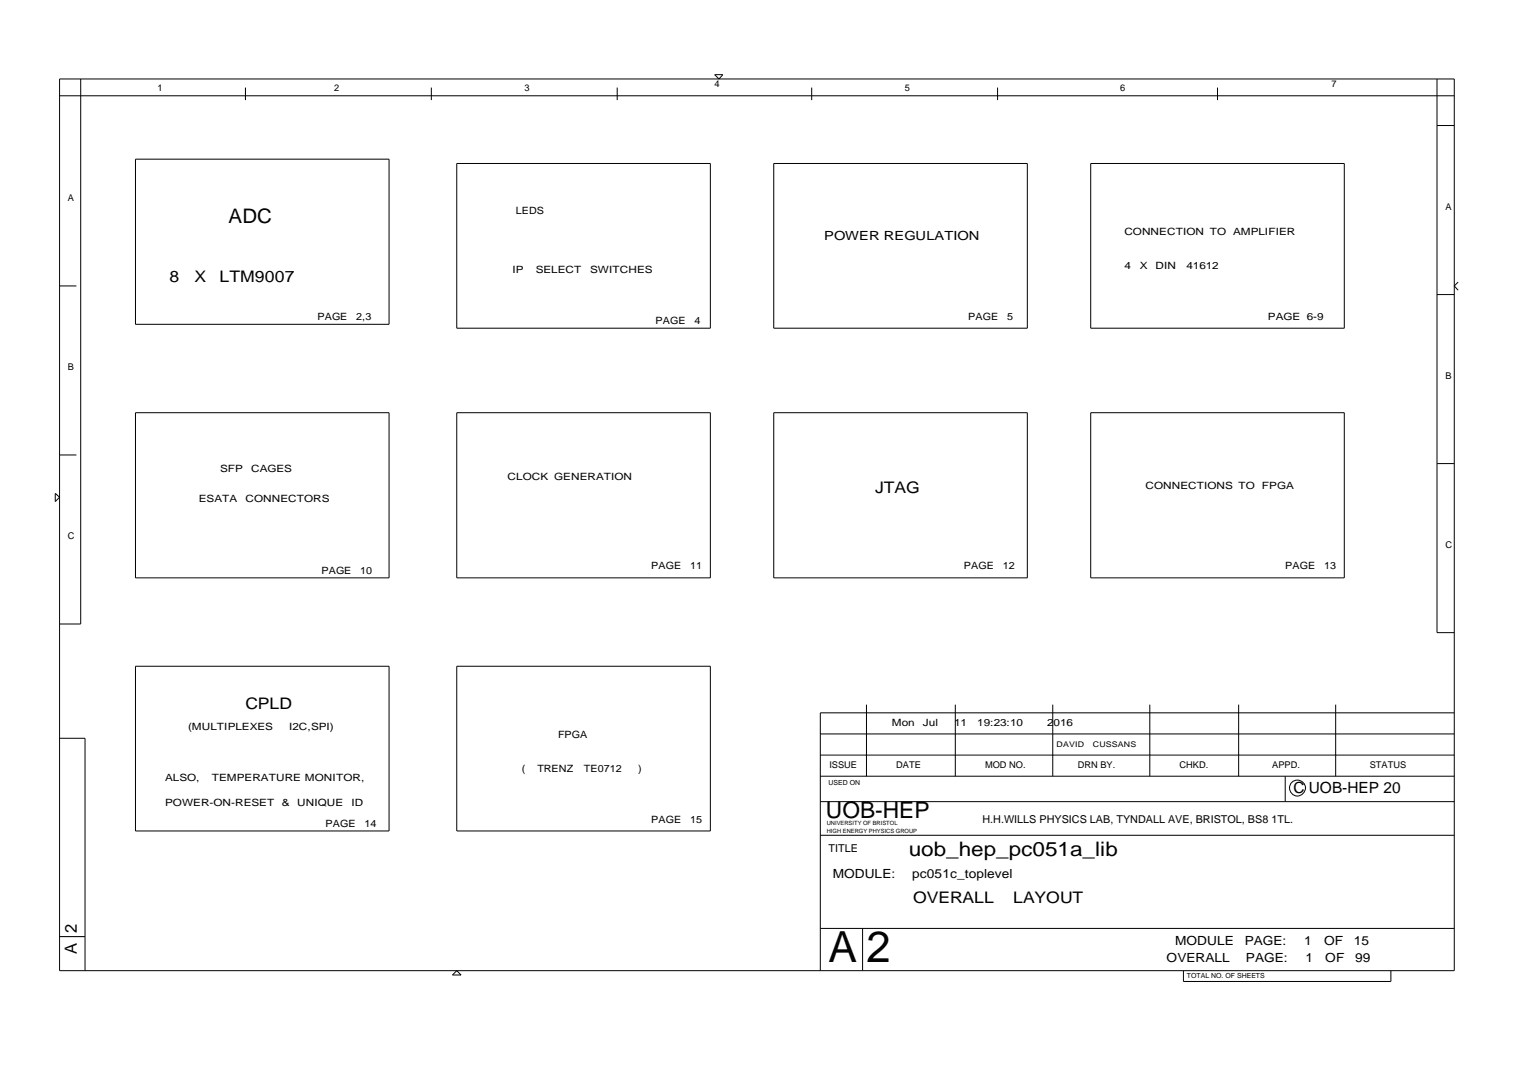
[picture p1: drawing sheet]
<svg xmlns="http://www.w3.org/2000/svg" width="297mm" height="210mm" viewBox="0 0 297 210" stroke-linecap="round" stroke-linejoin="round" font-family="sans-serif">
<defs><g id="words">
<text font-size="8.6" x="170.1" y="188.9">2</text>
<text font-size="8.4" x="162.7" y="188.8">A</text>
<text font-size="4.5" x="162.1" y="160.6">UOB-HEP</text>
<g font-size="3.9">
<text x="44.9" y="43.7">ADC</text>
<text x="178.4" y="168.2">uob_hep_pc051a_lib</text>
</g>
<g font-size="3.3">
<text x="15.1" y="183.1" transform="rotate(-90 15.1 183.1)">2</text>
<text x="15.1" y="187.3" transform="rotate(-90 15.1 187.3)">A</text>
</g>
<g font-size="3.1">
<text x="33.3" y="55.4">8</text>
<text x="38.2" y="55.4">X</text>
<text x="43.1" y="55.4">LTM9007</text>
<text x="171.8" y="96.9">JTAG</text>
<text x="48.2" y="139.1">CPLD</text>
<text x="179.3" y="177.3">OVERALL</text>
<text x="198.9" y="177.3">LAYOUT</text>
</g>
<text font-size="3" x="253.9" y="155.6">C UOB-HEP 20</text>
<g font-size="2.5">
<text x="161.8" y="47.1">POWER REGULATION</text>
<text x="163.5" y="172.3">MODULE:</text>
<text x="179.1" y="172.3">pc051c_toplevel</text>
<text x="230.7" y="185.6">MODULE</text>
<text x="244.4" y="185.6">PAGE:</text>
<text x="256" y="185.6">1</text>
<text x="259.9" y="185.6">OF</text>
<text x="265.8" y="185.6">15</text>
<text x="229" y="188.9">OVERALL</text>
<text x="244.6" y="188.9">PAGE:</text>
<text x="256.3" y="188.9">1</text>
<text x="260.2" y="188.9">OF</text>
<text x="266" y="188.9">99</text>
</g>
<g font-size="2.1">
<text x="192.9" y="161.6">H.H.WILLS PHYSICS LAB, TYNDALL AVE, BRISTOL, BS8 1TL.</text>
<text x="162.7" y="167.3">TITLE</text>
</g>
<g font-size="2">
<text x="101.3" y="42.1">LEDS</text>
<text x="220.7" y="46.2">CONNECTION TO AMPLIFIER</text>
<text x="100.6" y="53.7">IP</text>
<text x="105.2" y="53.7">SELECT</text>
<text x="115.8" y="53.7">SWITCHES</text>
<text x="220.7" y="52.8">4</text>
<text x="223.8" y="52.8">X</text>
<text x="226.8" y="52.8">DIN</text>
<text x="232.9" y="52.8">41612</text>
<text x="62.3" y="62.8">PAGE</text>
<text x="69.9" y="62.8">2,3</text>
<text x="128.7" y="63.7">PAGE</text>
<text x="136.3" y="63.7">4</text>
<text x="190.1" y="62.8">PAGE</text>
<text x="197.7" y="62.8">5</text>
<text x="248.9" y="62.8">PAGE 6-9</text>
<text x="43.2" y="92.7">SFP</text>
<text x="49.3" y="92.7">CAGES</text>
<text x="99.7" y="94.3">CLOCK GENERATION</text>
<text x="39" y="98.5">ESATA</text>
<text x="48.2" y="98.5">CONNECTORS</text>
<text x="224.9" y="96">CONNECTIONS TO FPGA</text>
<text x="63.1" y="112.6">PAGE</text>
<text x="70.7" y="112.6">10</text>
<text x="127.9" y="111.8">PAGE</text>
<text x="135.5" y="111.8">11</text>
<text x="189.2" y="111.8">PAGE</text>
<text x="196.9" y="111.8">12</text>
<text x="252.3" y="111.8">PAGE</text>
<text x="259.9" y="111.8">13</text>
<text x="36.9" y="143.3">(MULTIPLEXES</text>
<text x="56.7" y="143.3">I2C,SPI)</text>
<text x="175.1" y="142.5">Mon</text>
<text x="181.2" y="142.5">Jul</text>
<text x="187.3" y="142.5">11</text>
<text x="191.9" y="142.5">19:23:10</text>
<text x="205.6" y="142.5">2016</text>
<text x="109.6" y="145">FPGA</text>
<text x="32.4" y="153.3">ALSO,</text>
<text x="41.6" y="153.3">TEMPERATURE MONITOR,</text>
<text x="102.5" y="151.6">(</text>
<text x="105.5" y="151.6">TRENZ</text>
<text x="114.7" y="151.6">TE0712</text>
<text x="125.3" y="151.6">)</text>
<text x="32.4" y="158.3">POWER-ON-RESET</text>
<text x="55.3" y="158.3">&amp;</text>
<text x="58.3" y="158.3">UNIQUE</text>
<text x="69" y="158.3">ID</text>
<text x="127.9" y="161.6">PAGE</text>
<text x="135.5" y="161.6">15</text>
<text x="63.9" y="162.4">PAGE</text>
<text x="71.6" y="162.4">14</text>
</g>
<g font-size="1.8">
<text x="30.9" y="18">1</text>
<text x="65.6" y="18">2</text>
<text x="103" y="18">3</text>
<text x="140.3" y="17.1">4</text>
<text x="177.6" y="18">5</text>
<text x="219.9" y="18">6</text>
<text x="261.4" y="17.1">7</text>
<text x="13.3" y="39.5">A</text>
<text x="283.8" y="41.2">A</text>
<text x="13.3" y="72.7">B</text>
<text x="283.8" y="74.3">B</text>
<text x="13.3" y="105.8">C</text>
<text x="283.8" y="107.5">C</text>
<text x="162.8" y="150.7">ISSUE</text>
<text x="175.9" y="150.7">DATE</text>
<text x="193.4" y="150.7">MOD NO.</text>
<text x="211.6" y="150.7">DRN BY.</text>
<text x="231.6" y="150.7">CHKD.</text>
<text x="249.8" y="150.7">APPD.</text>
<text x="268.9" y="150.7">STATUS</text>
</g>
<g font-size="1.5">
<text x="207.4" y="146.7">DAVID</text>
<text x="214.6" y="146.7">CUSSANS</text>
</g>
<g font-size="1.4">
<text x="162.7" y="154.1">USED ON</text>
<text x="233" y="192.1">TOTAL NO. OF SHEETS</text>
</g>
<g font-size="1.1">
<text x="162.3" y="162.1">UNIVERSITY OF BRISTOL</text>
<text x="162.3" y="163.5">HIGH ENERGY PHYSICS GROUP</text>
</g>
</g></defs>
<g fill="none" stroke="#000" stroke-width=".2">
<path d="M11.7 15.5h273.8v175.1h-273.8zM11.7 18.8h273.8M15.8 15.5v107h-4.1M48.2 17.2v2.5M84.7 17.2v2.5M121.2 17.2v2.5M140.3 14.7h1.6l-.7 .8zM159.4 17.2v2.5M195.8 17.2v2.5M239 17.2v2.5M282.1 15.5v108.7h3.4M26.6 31.3h49.8v32.4h-49.8z"/>
<path d="M89.7 32.1h49.8v32.3h-49.8zM151.9 32.1h49.8v32.3h-49.8zM214.1 32.1h49.8v32.3h-49.8zM282.1 24.7h3.4M11.7 56.1h3.3M282.1 57.8h3.4M286.3 55.4l-.8 .7 .8 .9M10.8 96.9l.9 .7-.9 .9zM11.7 89.3h3.3M26.6 81h49.8v32.5h-49.8zM89.7 81h49.8v32.5h-49.8zM151.9 81h49.8v32.5h-49.8z"/>
<path d="M214.1 81h49.8v32.5h-49.8zM282.1 91h3.4M26.6 130.8h49.8v32.4h-49.8zM89.7 130.8h49.8v32.4h-49.8zM170.1 138.4v14M187.5 138.4v14M206.7 138.4v14M225.7 138.4v14M243.2 138.4v14M262.2 138.4v14M285.5 140h-124.5v50.6M11.7 145h5v45.6"/>
<path d="M161 148.3h124.5M161 144.1h124.5M161 157.4h124.5M161 152.4h124.5M252.3 152.4v5M256.3 154.7a1.56 1.56 0 0 1-2.2 1.5 1.56 1.56 0 0 1-.4-2.6 1.56 1.56 0 0 1 2.5 .6l.2 .6M161 164h124.5M11.7 183.9h5M88.8 191.4l.9-.8 .8 .8zM161 182.3h124.5M169.3 182.3v8.3M232.3 190.6v2.1h40.8v-2.1"/>
</g>
<use href="#words"/>
</svg>
